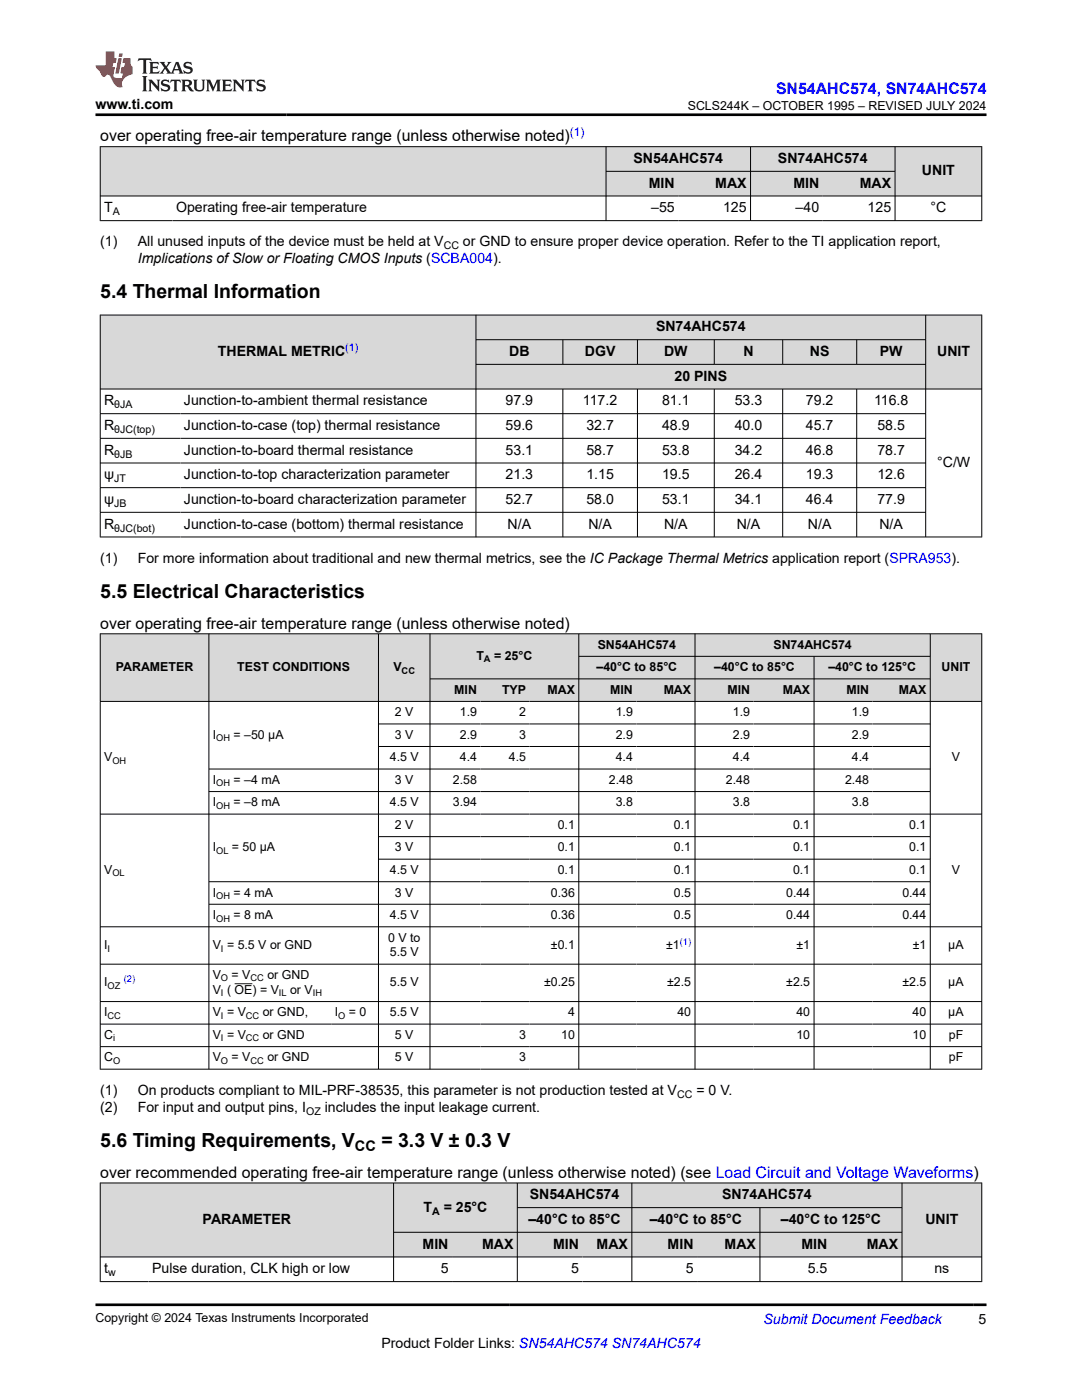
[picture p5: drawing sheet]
<svg xmlns="http://www.w3.org/2000/svg" width="216mm" height="279mm" viewBox="0 0 216 279" stroke-linecap="round" stroke-linejoin="round" font-family="sans-serif">
<defs><g id="words">
<g font-size="3.9">
<text x="20" y="59.5">5.4 Thermal Information</text>
<text x="20" y="119.3">5.5 Electrical Characteristics</text>
<text x="20" y="228.9">5.6 Timing Requirements, V</text>
<text x="76.1" y="228.9">= 3.3 V ± 0.3 V</text>
</g>
<text font-size="3.2" fill="#00f" x="154.8" y="18.7">SN54AHC574, SN74AHC574</text>
<g font-size="3.2">
<text x="20" y="28.2">over operating free-air temperature range (unless otherwise noted)</text>
<text x="20" y="125.4">over operating free-air temperature range (unless otherwise noted)</text>
<text x="20" y="235">over recommended operating free-air temperature range (unless otherwise noted) (see Load Circuit and Voltage Waveforms)</text>
</g>
<text font-size="2.9" x="70.8" y="229.7">CC</text>
<g font-size="2.8">
<text x="19.1" y="21.8">www.ti.com</text>
<text x="126.4" y="32.5">SN54AHC574</text>
<text x="155.2" y="32.5">SN74AHC574</text>
<text x="184" y="35">UNIT</text>
<text x="129.5" y="37.5">MIN</text>
<text x="142.7" y="37.5">MAX</text>
<text x="158.3" y="37.5">MIN</text>
<text x="171.6" y="37.5">MAX</text>
<text x="20.8" y="42.4">T</text>
<text x="35.1" y="42.4">Operating free-air temperature</text>
<text x="129.9" y="42.4">–55</text>
<text x="144.3" y="42.4">125</text>
<text x="158.8" y="42.4">–40</text>
<text x="173.1" y="42.4">125</text>
<text x="185.7" y="42.4">°C</text>
<text x="20" y="49.2">(1)</text>
<text x="27.5" y="49.2">All unused inputs of the device must be held at V</text>
<text x="27.5" y="52.6">Implications of Slow or Floating CMOS Inputs (SCBA004).</text>
<text x="92.4" y="49.2">or GND to ensure proper device operation. Refer to the TI application report,</text>
<text x="43.5" y="71.1">THERMAL METRIC</text>
<text x="101.6" y="71.1">DB</text>
<text x="116.7" y="71.1">DGV</text>
<text x="130.9" y="66.1">SN74AHC574</text>
<text x="132.5" y="71.1">DW</text>
<text x="148.3" y="71.1">N</text>
<text x="161.6" y="71.1">NS</text>
<text x="175.6" y="71.1">PW</text>
<text x="187" y="71.1">UNIT</text>
<text x="134.6" y="76">20 PINS</text>
<text x="20.8" y="80.9">R</text>
<text x="36.7" y="80.9">Junction-to-ambient thermal resistance</text>
<text x="100.9" y="80.9">97.9</text>
<text x="116.3" y="80.9">117.2</text>
<text x="132.1" y="80.9">81.1</text>
<text x="146.6" y="80.9">53.3</text>
<text x="160.8" y="80.9">79.2</text>
<text x="174.4" y="80.9">116.8</text>
<text x="20.8" y="85.8">R</text>
<text x="36.7" y="85.8">Junction-to-case (top) thermal resistance</text>
<text x="100.9" y="85.8">59.6</text>
<text x="117" y="85.8">32.7</text>
<text x="132.1" y="85.8">48.9</text>
<text x="146.6" y="85.8">40.0</text>
<text x="160.8" y="85.8">45.7</text>
<text x="175.1" y="85.8">58.5</text>
<text x="20.8" y="90.8">R</text>
<text x="20.8" y="95.7">ψ</text>
<text x="36.7" y="90.8">Junction-to-board thermal resistance</text>
<text x="36.7" y="95.7">Junction-to-top characterization parameter</text>
<text x="100.9" y="90.8">53.1</text>
<text x="100.9" y="95.7">21.3</text>
<text x="117" y="90.8">58.7</text>
<text x="117" y="95.7">1.15</text>
<text x="132.1" y="90.8">53.8</text>
<text x="132.1" y="95.7">19.5</text>
<text x="146.6" y="90.8">34.2</text>
<text x="146.6" y="95.7">26.4</text>
<text x="160.8" y="90.8">46.8</text>
<text x="160.8" y="95.7">19.3</text>
<text x="175.1" y="90.8">78.7</text>
<text x="175.1" y="95.7">12.6</text>
<text x="187" y="93.2">°C/W</text>
<text x="20.8" y="100.6">ψ</text>
<text x="36.7" y="100.6">Junction-to-board characterization parameter</text>
<text x="100.9" y="100.6">52.7</text>
<text x="117" y="100.6">58.0</text>
<text x="132.1" y="100.6">53.1</text>
<text x="146.6" y="100.6">34.1</text>
<text x="160.8" y="100.6">46.4</text>
<text x="175.1" y="100.6">77.9</text>
<text x="20.8" y="105.5">R</text>
<text x="36.7" y="105.5">Junction-to-case (bottom) thermal resistance</text>
<text x="101.3" y="105.5">N/A</text>
<text x="117.4" y="105.5">N/A</text>
<text x="132.5" y="105.5">N/A</text>
<text x="147" y="105.5">N/A</text>
<text x="161.2" y="105.5">N/A</text>
<text x="175.5" y="105.5">N/A</text>
<text x="20" y="112.3">(1)</text>
<text x="27.5" y="112.3">For more information about traditional and new thermal metrics, see the IC Package Thermal Metrics application report (SPRA953).</text>
<text x="20" y="218.5">(1)</text>
<text x="20" y="221.9">(2)</text>
<text x="27.5" y="218.5">On products compliant to MIL-PRF-38535, this parameter is not production tested at V</text>
<text x="27.5" y="221.9">For input and output pins, I</text>
<text x="64.8" y="221.9">includes the input leakage current.</text>
<text x="139" y="218.5">= 0 V.</text>
<text x="105.7" y="239.4">SN54AHC574</text>
<text x="144.1" y="239.4">SN74AHC574</text>
<text x="40.4" y="244.3">PARAMETER</text>
<text x="84.5" y="241.8">T</text>
<text x="88.5" y="241.8">= 25°C</text>
<text x="105.4" y="244.3">–40°C to 85°C</text>
<text x="129.6" y="244.3">–40°C to 85°C</text>
<text x="155.8" y="244.3">–40°C to 125°C</text>
<text x="184.7" y="244.3">UNIT</text>
<text x="84.3" y="249.2">MIN</text>
<text x="96.2" y="249.2">MAX</text>
<text x="110.4" y="249.2">MIN</text>
<text x="119" y="249.2">MAX</text>
<text x="133.2" y="249.2">MIN</text>
<text x="144.6" y="249.2">MAX</text>
<text x="159.9" y="249.2">MIN</text>
<text x="172.9" y="249.2">MAX</text>
<text x="20.8" y="254.1">t</text>
<text x="30.3" y="254.1">Pulse duration, CLK high or low</text>
<text x="87.9" y="254.1">5</text>
<text x="114" y="254.1">5</text>
<text x="136.8" y="254.1">5</text>
<text x="161.2" y="254.1">5.5</text>
<text x="186.5" y="254.1">ns</text>
<text x="76.1" y="269">Product Folder Links: SN54AHC574 SN74AHC574</text>
<text x="195.3" y="264.2">5</text>
</g>
<text font-size="2.8" fill="#00f" x="152.4" y="264.2">Submit Document Feedback</text>
<g font-size="2.5">
<text x="137.2" y="21.9">SCLS244K – OCTOBER 1995 – REVISED JULY 2024</text>
<text x="95.1" y="131.7">T</text>
<text x="98.6" y="131.7">= 25°C</text>
<text x="119.3" y="129.4">SN54AHC574</text>
<text x="154.3" y="129.4">SN74AHC574</text>
<text x="23.1" y="133.9">PARAMETER</text>
<text x="47.4" y="133.9">TEST CONDITIONS</text>
<text x="78.5" y="133.9">V</text>
<text x="119" y="133.9">–40°C to 85°C</text>
<text x="142.5" y="133.9">–40°C to 85°C</text>
<text x="165.3" y="133.9">–40°C to 125°C</text>
<text x="187.9" y="133.9">UNIT</text>
<text x="78.8" y="142.9">2 V</text>
<text x="90.7" y="138.4">MIN</text>
<text x="91.7" y="142.9">1.9</text>
<text x="100.2" y="138.4">TYP</text>
<text x="103.6" y="142.9">2</text>
<text x="109.2" y="138.4">MAX</text>
<text x="121.8" y="138.4">MIN</text>
<text x="122.9" y="142.9">1.9</text>
<text x="132.4" y="138.4">MAX</text>
<text x="145.1" y="138.4">MIN</text>
<text x="146.2" y="142.9">1.9</text>
<text x="156.2" y="138.4">MAX</text>
<text x="168.9" y="138.4">MIN</text>
<text x="170" y="142.9">1.9</text>
<text x="179.4" y="138.4">MAX</text>
<text x="42.4" y="147.4">I</text>
<text x="46.6" y="147.4">= –50 µA</text>
<text x="78.8" y="147.4">3 V</text>
<text x="91.7" y="147.4">2.9</text>
<text x="103.6" y="147.4">3</text>
<text x="122.9" y="147.4">2.9</text>
<text x="146.2" y="147.4">2.9</text>
<text x="170" y="147.4">2.9</text>
<text x="20.8" y="151.9">V</text>
<text x="77.8" y="151.9">4.5 V</text>
<text x="91.7" y="151.9">4.4</text>
<text x="101.5" y="151.9">4.5</text>
<text x="122.9" y="151.9">4.4</text>
<text x="146.2" y="151.9">4.4</text>
<text x="170" y="151.9">4.4</text>
<text x="189.9" y="151.9">V</text>
<text x="42.4" y="156.4">I</text>
<text x="42.4" y="160.9">I</text>
<text x="46.6" y="156.4">= –4 mA</text>
<text x="46.6" y="160.9">= –8 mA</text>
<text x="77.8" y="160.9">4.5 V</text>
<text x="78.8" y="156.4">3 V</text>
<text x="90.4" y="156.4">2.58</text>
<text x="90.4" y="160.9">3.94</text>
<text x="121.5" y="156.4">2.48</text>
<text x="122.9" y="160.9">3.8</text>
<text x="144.9" y="156.4">2.48</text>
<text x="146.2" y="160.9">3.8</text>
<text x="168.6" y="156.4">2.48</text>
<text x="170" y="160.9">3.8</text>
<text x="78.8" y="165.4">2 V</text>
<text x="111.3" y="165.4">0.1</text>
<text x="134.5" y="165.4">0.1</text>
<text x="158.2" y="165.4">0.1</text>
<text x="181.4" y="165.4">0.1</text>
<text x="42.4" y="169.9">I</text>
<text x="46.3" y="169.9">= 50 µA</text>
<text x="78.8" y="169.9">3 V</text>
<text x="111.3" y="169.9">0.1</text>
<text x="134.5" y="169.9">0.1</text>
<text x="158.2" y="169.9">0.1</text>
<text x="181.4" y="169.9">0.1</text>
<text x="20.8" y="174.4">V</text>
<text x="42.4" y="178.9">I</text>
<text x="46.6" y="178.9">= 4 mA</text>
<text x="77.8" y="174.4">4.5 V</text>
<text x="78.8" y="178.9">3 V</text>
<text x="109.9" y="178.9">0.36</text>
<text x="111.3" y="174.4">0.1</text>
<text x="134.5" y="174.4">0.1</text>
<text x="134.5" y="178.9">0.5</text>
<text x="156.9" y="178.9">0.44</text>
<text x="158.2" y="174.4">0.1</text>
<text x="180.1" y="178.9">0.44</text>
<text x="181.4" y="174.4">0.1</text>
<text x="189.9" y="174.4">V</text>
<text x="42.4" y="183.4">I</text>
<text x="46.6" y="183.4">= 8 mA</text>
<text x="77.8" y="183.4">4.5 V</text>
<text x="109.9" y="183.4">0.36</text>
<text x="134.5" y="183.4">0.5</text>
<text x="156.9" y="183.4">0.44</text>
<text x="180.1" y="183.4">0.44</text>
<text x="20.8" y="189.4">I</text>
<text x="42.4" y="189.4">V = 5.5 V or GND</text>
<text x="77.4" y="187.9">0 V to</text>
<text x="77.8" y="190.9">5.5 V</text>
<text x="109.9" y="189.4">±0.1</text>
<text x="132.9" y="189.4">±1</text>
<text x="158.9" y="189.4">±1</text>
<text x="182.1" y="189.4">±1</text>
<text x="189.2" y="189.4">µA</text>
<text x="20.8" y="196.9">I</text>
<text x="42.4" y="195.4">V</text>
<text x="46.2" y="195.4">= V</text>
<text x="53.4" y="195.4">or GND</text>
<text x="77.8" y="196.9">5.5 V</text>
<text x="108.6" y="196.9">±0.25</text>
<text x="133.1" y="196.9">±2.5</text>
<text x="156.9" y="196.9">±2.5</text>
<text x="180.1" y="196.9">±2.5</text>
<text x="189.2" y="196.9">µA</text>
<text x="20.8" y="202.8">I</text>
<text x="42.4" y="198.3">V ( OE) = V</text>
<text x="42.4" y="202.8">V = V</text>
<text x="52.4" y="202.8">or GND,</text>
<text x="57.9" y="198.3">or V</text>
<text x="66.8" y="202.8">I</text>
<text x="69.6" y="202.8">= 0</text>
<text x="77.8" y="202.8">5.5 V</text>
<text x="113.4" y="202.8">4</text>
<text x="135.2" y="202.8">40</text>
<text x="158.9" y="202.8">40</text>
<text x="182.1" y="202.8">40</text>
<text x="189.2" y="202.8">µA</text>
<text x="20.8" y="207.3">C</text>
<text x="42.4" y="207.3">V = V</text>
<text x="52.4" y="207.3">or GND</text>
<text x="78.8" y="207.3">5 V</text>
<text x="103.6" y="207.3">3</text>
<text x="112" y="207.3">10</text>
<text x="158.9" y="207.3">10</text>
<text x="182.1" y="207.3">10</text>
<text x="189.3" y="207.3">pF</text>
<text x="20.8" y="211.8">C</text>
<text x="42.4" y="211.8">V</text>
<text x="46.2" y="211.8">= V</text>
<text x="53.4" y="211.8">or GND</text>
<text x="78.8" y="211.8">5 V</text>
<text x="103.6" y="211.8">3</text>
<text x="189.3" y="211.8">pF</text>
<text x="19.1" y="263.9">Copyright © 2024 Texas Instruments Incorporated</text>
</g>
<text font-size="2.4" fill="#00f" x="113.7" y="27.2">(1)</text>
<g font-size="2.1">
<text x="22.5" y="43">A</text>
<text x="88.5" y="49.8">CC</text>
<text x="22.8" y="81.5">θJA</text>
<text x="22.8" y="86.4">θJC(top)</text>
<text x="22.8" y="91.3">θJB</text>
<text x="22.8" y="96.2">JT</text>
<text x="22.8" y="101.2">JB</text>
<text x="22.8" y="106.1">θJC(bot)</text>
<text x="135.1" y="219.1">CC</text>
<text x="61.1" y="222.5">OZ</text>
<text x="86.2" y="242.4">A</text>
<text x="21.6" y="254.7">w</text>
</g>
<text font-size="2.1" fill="#00f" x="68.9" y="70.1">(1)</text>
<g font-size="1.9">
<text x="80.1" y="134.4">CC</text>
<text x="96.6" y="132.2">A</text>
<text x="43.1" y="147.9">OH</text>
<text x="22.4" y="152.4">OH</text>
<text x="43.1" y="156.9">OH</text>
<text x="43.1" y="161.4">OH</text>
<text x="43.1" y="170.4">OL</text>
<text x="22.4" y="174.9">OL</text>
<text x="43.1" y="179.4">OH</text>
<text x="43.1" y="183.9">OH</text>
<text x="21.5" y="189.9">I</text>
<text x="44.1" y="189.9">I</text>
<text x="21.5" y="197.4">OZ</text>
<text x="44.1" y="195.9">O</text>
<text x="50" y="195.9">CC</text>
<text x="21.5" y="203.3">CC</text>
<text x="44.1" y="198.8">I</text>
<text x="44.1" y="203.3">I</text>
<text x="49.1" y="203.3">CC</text>
<text x="55.7" y="198.8">IL</text>
<text x="62.4" y="198.8">IH</text>
<text x="67.5" y="203.3">O</text>
<text x="22.6" y="207.8">i</text>
<text x="44.1" y="207.8">I</text>
<text x="49.1" y="207.8">CC</text>
<text x="22.6" y="212.3">O</text>
<text x="44.1" y="212.3">O</text>
<text x="50" y="212.3">CC</text>
</g>
<g font-size="1.9" fill="#00f">
<text x="135.6" y="188.6">(1)</text>
<text x="24.7" y="196">(2)</text>
</g>
</g></defs>
<g fill="#d8d8d8">
<path d="M20 29.3h175.9v4.9h-175.9z" fill-rule="evenodd"/>
<path d="M20.1 29.3h100.8v9.8h-100.8z" fill-rule="evenodd"/>
<path d="M121 29.3h28.7v4.8h-28.7z" fill-rule="evenodd"/>
<path d="M149.8 29.3h28.7v4.8h-28.7z" fill-rule="evenodd"/>
<path d="M178.7 29.3h17.1v9.8h-17.1z" fill-rule="evenodd"/>
<path d="M121 34.3h14.3v4.8h-14.3z" fill-rule="evenodd"/>
<path d="M135.3 34.3h14.4v4.8h-14.4z" fill-rule="evenodd"/>
<path d="M149.8 34.3h14.4v4.8h-14.4z" fill-rule="evenodd"/>
<path d="M164.2 34.3h14.3v4.8h-14.3z" fill-rule="evenodd"/>
</g>
<path d="M19.9 29.3h176.1M19.9 39.1h176.1M20 29.2v14.9M120.9 29.2v14.9M120.9 34.2h57.8M149.8 29.2v14.9M178.6 29.2v14.9M195.9 29.2v14.9M19.9 44h176.1" fill="none" stroke="#000" stroke-width=".2"/>
<g fill="#d8d8d8">
<path d="M20 62.9h175.9v4.9h-175.9z" fill-rule="evenodd"/>
<path d="M20.1 62.9h74.8v14.7h-74.8z" fill-rule="evenodd"/>
<path d="M95 62.9h89.6v4.8h-89.6z" fill-rule="evenodd"/>
<path d="M184.8 62.9h11v14.7h-11z" fill-rule="evenodd"/>
<path d="M95 67.9h17.3v4.8h-17.3z" fill-rule="evenodd"/>
<path d="M112.4 67.9h14.7v4.8h-14.7z" fill-rule="evenodd"/>
<path d="M127.3 67.9h15.2v4.8h-15.2z" fill-rule="evenodd"/>
<path d="M142.6 67.9h13.5v4.8h-13.5z" fill-rule="evenodd"/>
<path d="M156.2 67.9h14.7v4.8h-14.7z" fill-rule="evenodd"/>
<path d="M171 67.9h13.6v4.8h-13.6z" fill-rule="evenodd"/>
<path d="M95 72.8h89.6v4.8h-89.6z" fill-rule="evenodd"/>
</g>
<g fill="none" stroke="#000" stroke-width=".2">
<path d="M19.9 62.9h176.1M19.9 77.6h176.1M20 62.8v44.4M95 62.8v44.4M95 67.8h89.8M95 72.7h89.8M112.3 67.8v5M112.3 77.6v29.6M127.2 67.8v5M127.2 77.6v29.6M142.5 67.8v5M142.5 77.6v29.6"/>
<path d="M156.2 67.8v5M156.2 77.6v29.6M170.9 67.8v5M170.9 77.6v29.6M184.7 62.8v44.4M195.9 62.8v44.4M19.9 82.6h164.9M19.9 87.5h164.9M19.9 92.4h164.9M19.9 97.3h164.9M19.9 102.2h164.9M196 107.2h-176.1"/>
</g>
<g fill="#d8d8d8">
<path d="M20 126.5h175.9v4.5h-175.9z" fill-rule="evenodd"/>
<path d="M20.1 126.6h21.5v13.3h-21.5z" fill-rule="evenodd"/>
<path d="M41.7 126.6h33.8v13.3h-33.8z" fill-rule="evenodd"/>
<path d="M75.6 126.6h10.1v13.3h-10.1z" fill-rule="evenodd"/>
<path d="M85.9 126.6h29.5v8.8h-29.5z" fill-rule="evenodd"/>
<path d="M115.6 126.6h23v4.3h-23z" fill-rule="evenodd"/>
<path d="M138.7 126.6h46.9v4.3h-46.9z" fill-rule="evenodd"/>
<path d="M185.7 126.6h10.1v13.3h-10.1z" fill-rule="evenodd"/>
<path d="M115.6 131h23v4.4h-23z" fill-rule="evenodd"/>
<path d="M138.7 131h23.7v4.4h-23.7z" fill-rule="evenodd"/>
<path d="M162.5 131h23.1v4.4h-23.1z" fill-rule="evenodd"/>
<path d="M85.9 135.5h10v4.4h-10z" fill-rule="evenodd"/>
<path d="M95.9 135.5h9.8v4.4h-9.8z" fill-rule="evenodd"/>
<path d="M105.7 135.5h9.7v4.4h-9.7z" fill-rule="evenodd"/>
<path d="M115.6 135.5h11.4v4.4h-11.4z" fill-rule="evenodd"/>
<path d="M127 135.5h11.6v4.4h-11.6z" fill-rule="evenodd"/>
<path d="M138.7 135.5h11.7v4.4h-11.7z" fill-rule="evenodd"/>
<path d="M150.4 135.5h12v4.4h-12z" fill-rule="evenodd"/>
<path d="M162.5 135.5h11.6v4.4h-11.6z" fill-rule="evenodd"/>
<path d="M174.1 135.5h11.5v4.4h-11.5z" fill-rule="evenodd"/>
</g>
<g fill="none" stroke="#000" stroke-width=".2">
<path d="M19.9 126.5h176.1M19.9 140h176.1M20 126.4v87M41.7 126.4v87M75.5 126.4v87M85.8 126.4v87M85.8 135.5h99.9M115.5 126.4v87M115.5 131h70.2M138.7 126.4v87M162.4 131v82.4M185.6 126.4v87"/>
<path d="M195.9 126.4v87M41.7 153.5h144M41.7 158h144M75.5 144.5h110.2M75.5 149h110.2M19.9 162.5h176.1M41.7 176h144M75.5 167h110.2M75.5 171.5h110.2M19.9 185h176.1M19.9 192.4h176.1M19.9 199.9h176.1"/>
<path d="M41.7 180.5h144M46.8 196.3h3.6M19.9 204.4h176.1M19.9 208.9h176.1M19.9 213.4h176.1"/>
</g>
<g fill="#d8d8d8">
<path d="M20 236.1h175.9v4.9h-175.9z" fill-rule="evenodd"/>
<path d="M20.1 236.1h58.4v14.7h-58.4z" fill-rule="evenodd"/>
<path d="M78.6 236.1h24.6v9.8h-24.6z" fill-rule="evenodd"/>
<path d="M103.3 236.1h22.7v4.8h-22.7z" fill-rule="evenodd"/>
<path d="M126.1 236.1h53.8v4.8h-53.8z" fill-rule="evenodd"/>
<path d="M180 236.1h15.8v14.7h-15.8z" fill-rule="evenodd"/>
<path d="M103.3 241.1h22.7v4.8h-22.7z" fill-rule="evenodd"/>
<path d="M126.1 241.1h25.5v4.8h-25.5z" fill-rule="evenodd"/>
<path d="M151.7 241.1h28.2v4.8h-28.2z" fill-rule="evenodd"/>
<path d="M78.6 246h11.6v4.8h-11.6z" fill-rule="evenodd"/>
<path d="M90.2 246h13v4.8h-13z" fill-rule="evenodd"/>
<path d="M103.3 246h12.9v4.8h-12.9z" fill-rule="evenodd"/>
<path d="M116.2 246h9.8v4.8h-9.8z" fill-rule="evenodd"/>
<path d="M126.1 246h13v4.8h-13z" fill-rule="evenodd"/>
<path d="M139.1 246h12.5v4.8h-12.5z" fill-rule="evenodd"/>
<path d="M151.7 246h14.1v4.8h-14.1z" fill-rule="evenodd"/>
<path d="M165.8 246h14.1v4.8h-14.1z" fill-rule="evenodd"/>
</g>
<path d="M19.9 236.1h176.1M20 236v19.8M78.5 236v19.8M103.2 236v19.8M126.1 236v19.8M180 236v19.8M195.9 236v19.8M19.9 250.9h176.1M19.9 255.8h176.1M78.5 245.9h101.5M103.2 241h76.8M151.6 241v14.8" fill="none" stroke="#000" stroke-width=".2"/>
<path d="M27.7 11.6l-.2 .6 .5-.2h.6v.1v2.2l-.2 .4h1l-.2-.4v-2.2v-.1h.5l.5 .2-.1-.6zM29.8 12.4l.2 .3v1.6l-.2 .4h1.9l.1-.6a1.08 1.08 0 0 1-1.3 .2v-.7h.6l.4 .2v-.7l-.4 .2h-.6v-.5l.2-.2a1 1 0 0 1 1 .3l-.1-.5zM31.8 12.4l1 1.1-1 1.2h.9l-.2-.2 .4-.8 .5 .8-.2 .2h1.6l-.2-.2 .1-.5h1l.1 .5-.1 .2h.9l-.2-.4-.8-1.9h-.5l-1 2.1-.8-1.1 .9-1h-.8l.2 .2-.5 .6-.3-.6 .1-.2zM35.2 12.8l.4 1h-.8zM36.8 12.5a.65 .65 0 0 0-.2 .7 .65 .65 0 0 0 .6 .5l.7 .1 .1 .3a.79 .79 0 0 1-.7 .4 .79 .79 0 0 1-.7-.5l.1 .7 .2-.1a.93 .93 0 0 0 1.1 0 .93 .93 0 0 0 .4-.9 1.46 1.46 0 0 0-1.2-.6l-.1-.3a1.09 1.09 0 0 1 1.2 .2l-.2-.6-.1 .1-.6-.2zM28.4 15.2l.2 .4v2.2l-.2 .4h1l-.2-.4v-2.2l.2-.4zM29.6 15.9l.2 .4v1.5l-.2 .4h.8l-.3-.4v-1.3l1.7 1.8v-2l.2-.4h-.8l.2 .2 .1 1.1-1.2-1.3zM32.3 16a.65 .65 0 0 0-.2 .8 .65 .65 0 0 0 .7 .4l.6 .2 .1 .2a.79 .79 0 0 1-.7 .4 .79 .79 0 0 1-.7-.5l.1 .7 .2-.1a.93 .93 0 0 0 1.1 .1 .93 .93 0 0 0 .4-1 1.46 1.46 0 0 0-1.2-.5l-.1-.4a1.09 1.09 0 0 1 1.2 .2l-.2-.6-.1 .1-.6-.1zM34.1 15.9l-.1 .6a.63 .63 0 0 1 .7-.3l.1 1.6-.3 .4h1l-.2-.4v-1.6a.66 .66 0 0 1 .8 .3l-.1-.6zM36.2 15.9l.2 .4v1.5l-.2 .4h.9l-.2-.2v-.7h.5l.1 .2a.79 .79 0 0 0 1.2 .6l-1-.9a.61 .61 0 0 0 .6-.6 .61 .61 0 0 0-.5-.7zM36.9 16.2h.2a.47 .47 0 0 1 .5 .1 .47 .47 0 0 1 .1 .5l-.2 .1-.6 .1zM38.5 15.9l.2 .2a2.27 2.27 0 0 0 .4 2 1.04 1.04 0 0 0 1.7-.7v-1.3l.2-.2h-.8l.2 .4v1.1a.6 .6 0 0 1-.6 .6 .6 .6 0 0 1-.6-.6v-1.1l.3-.4zM41.1 15.9l.2 .4v1.5l-.2 .4h.7l-.2-.4v-1.4l.9 1.9 .8-1.9v1.4l-.2 .4h1l-.3-.4v-1.5l.3-.4h-.8l-.7 1.5-.7-1.5zM44.3 15.9l.2 .4v1.5l-.2 .4h1.9l.1-.6a1.09 1.09 0 0 1-1.3 .2v-.7h.6l.4 .2v-.6l-.4 .2h-.6v-.6l.2-.1a1.01 1.01 0 0 1 1 .3l-.1-.6zM46.4 15.9l.3 .4v1.5l-.3 .4h.8l-.2-.4v-1.3l1.6 1.8v-2l.2-.4h-.7l.2 .2v1.1l-1.2-1.3zM49 15.9l-.1 .6a.63 .63 0 0 1 .8-.3v1.6l-.3 .4h1l-.2-.4v-1.6a.66 .66 0 0 1 .8 .3l-.1-.6zM51.4 16a.65 .65 0 0 0-.2 .8 .65 .65 0 0 0 .6 .4l.6 .2 .2 .2a.79 .79 0 0 1-.8 .4 .79 .79 0 0 1-.6-.5l.1 .7 .2-.1a.93 .93 0 0 0 1 .1 .93 .93 0 0 0 .5-1 1.46 1.46 0 0 0-1.3-.5l-.1-.4a1.09 1.09 0 0 1 1.3 .2l-.2-.6-.2 .1-.5-.1z" fill="#231f20"/>
<path d="M21.1 10.3v2.7h-2v.4l.9 1a.95 .95 0 0 0 .9 .9 .59 .59 0 0 1 .6-.4 .59 .59 0 0 1 .5 .3l.4 .8a1.59 1.59 0 0 0 2.1 1.4 1.61 1.61 0 0 1 1-2.3l1-.3-.1-1.5a1.59 1.59 0 0 1-.4-1.7h-1.4l-.2 .9h.5l-.1 .9h-.5l-.2 .9v.3l.4 .1-.2 .9h-.6a.73 .73 0 0 1-1.1-.7l.3-1.5h-.5l.2-.9h.5l.2-.9h-.5v-1.3zM23.6 11.6l-.6 3.1h.7l.6-3.1zM23.8 10.7l-.1 .6h.7l.1-.6z" fill="#ed1c24"/>
<path d="M19.1 22.9h177.8M19.1 260.4h177.8" fill="none" stroke="#000" stroke-width=".53"/>
<use href="#words"/>
</svg>
